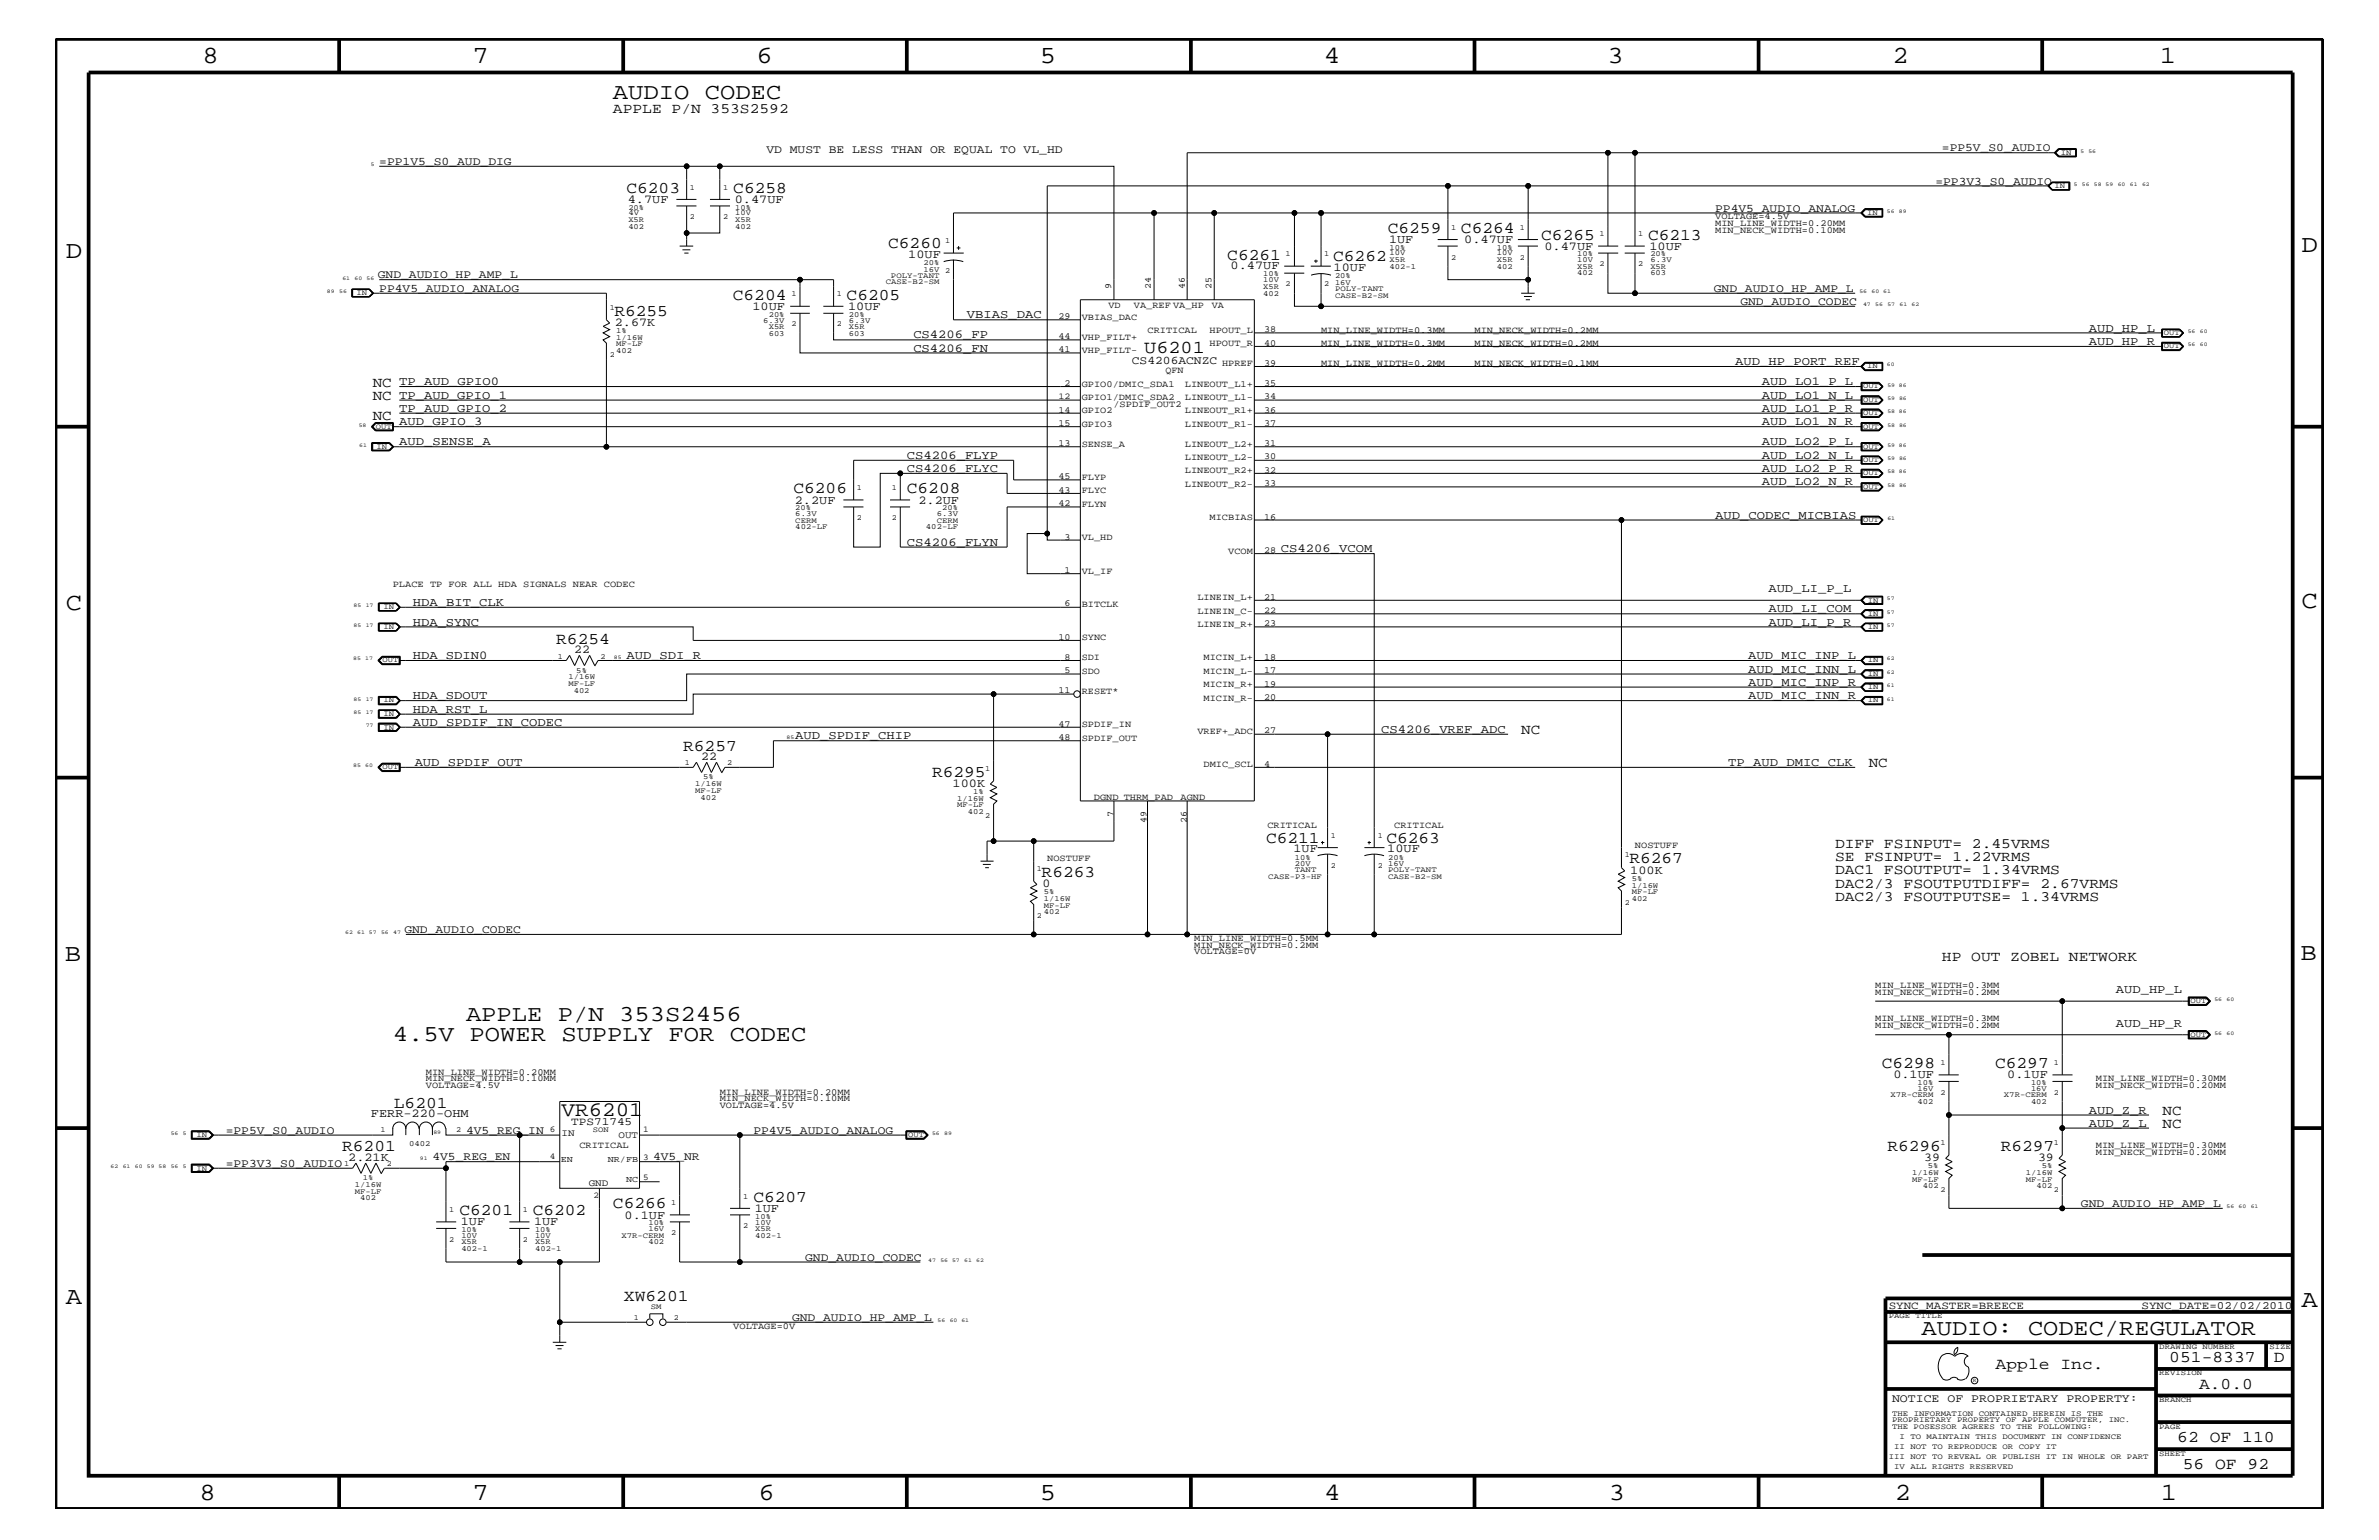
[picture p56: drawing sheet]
<svg xmlns="http://www.w3.org/2000/svg" width="432mm" height="279mm" viewBox="0 0 432 279" stroke-linecap="round" stroke-linejoin="round" font-family="sans-serif">
<defs><g id="words">
<g font-size="4.5">
<text x="36.7" y="11.5">8</text>
<text x="85.8" y="11.5">7</text>
<text x="137.3" y="11.5">6</text>
<text x="188.7" y="11.5">5</text>
<text x="240.3" y="11.5">4</text>
<text x="291.8" y="11.5">3</text>
<text x="343.5" y="11.5">2</text>
<text x="392" y="11.5">1</text>
<text x="11.9" y="46.8">D</text>
<text x="417.7" y="45.7">D</text>
<text x="11.9" y="110.6">C</text>
<text x="417.7" y="110.3">C</text>
<text x="11.8" y="174.3">B</text>
<text x="417.6" y="174.2">B</text>
<text x="11.9" y="236.7">A</text>
<text x="417.7" y="237.1">A</text>
<text x="36.2" y="272.1">8</text>
<text x="85.8" y="272.1">7</text>
<text x="137.7" y="272.1">6</text>
<text x="188.7" y="272.1">5</text>
<text x="240.4" y="272.1">4</text>
<text x="292" y="272.1">3</text>
<text x="343.9" y="272.1">2</text>
<text x="392.2" y="272.1">1</text>
</g>
<g font-size="4.1">
<text x="111.3" y="18">AUDIO CODEC</text>
<text x="84.6" y="185.3">APPLE P/N 353S2456</text>
<text x="71.3" y="188.9">4.5V POWER SUPPLY FOR CODEC</text>
<text x="348.8" y="242.3">AUDIO: CODEC/REGULATOR</text>
</g>
<text font-size="3.7" x="101.9" y="202.6">VR6201</text>
<text font-size="3.3" x="207.7" y="64">U6201</text>
<g font-size="3">
<text x="113.7" y="35">C6203</text>
<text x="133.1" y="35">C6258</text>
<text x="161.2" y="45.1">C6260</text>
<text x="222.8" y="47.1">C6261</text>
<text x="242" y="47.4">C6262</text>
<text x="251.9" y="42.3">C6259</text>
<text x="265.2" y="42.3">C6264</text>
<text x="279.7" y="43.5">C6265</text>
<text x="299.1" y="43.5">C6213</text>
<text x="111.5" y="57.3">R6255</text>
<text x="133" y="54.4">C6204</text>
<text x="153.7" y="54.4">C6205</text>
<text x="144" y="89.5">C6206</text>
<text x="164.6" y="89.5">C6208</text>
<text x="101" y="116.8">R6254</text>
<text x="124" y="136.2">R6257</text>
<text x="169.2" y="140.9">R6295</text>
<text x="229.8" y="152.9">C6211</text>
<text x="251.6" y="152.9">C6263</text>
<text x="189.1" y="159.1">R6263</text>
<text x="295.7" y="156.7">R6267</text>
<text x="341.5" y="193.7">C6298</text>
<text x="362.1" y="193.7">C6297</text>
<text x="71.5" y="200.9">L6201</text>
<text x="62.1" y="208.9">R6201</text>
<text x="342.6" y="208.8">R6296</text>
<text x="363.1" y="208.8">R6297</text>
<text x="83.4" y="220.4">C6201</text>
<text x="96.7" y="220.4">C6202</text>
<text x="111.3" y="219.2">C6266</text>
<text x="136.7" y="218">C6207</text>
<text x="113.2" y="236.1">XW6201</text>
<text x="362.2" y="248.4">Apple Inc.</text>
<text x="393.7" y="247.1">051-8337</text>
<text x="399.2" y="252">A.0.0</text>
<text x="412.7" y="247.1">D</text>
<text x="395.2" y="261.6">62 OF 110</text>
<text x="396.2" y="266.6">56 OF 92</text>
</g>
<g font-size="2.6">
<text x="111.3" y="20.4">APPLE P/N 353S2592</text>
<text x="67.6" y="70.1">NC</text>
<text x="67.6" y="76.2">NC</text>
<text x="67.6" y="72.6">NC</text>
<text x="276.1" y="133.2">NC</text>
<text x="339.2" y="139.2">NC</text>
<text x="333.1" y="153.8">DIFF FSINPUT= 2.45VRMS</text>
<text x="333.1" y="161.1">DAC2/3 FSOUTPUTDIFF= 2.67VRMS</text>
<text x="333.1" y="158.6">DAC1 FSOUTPUT= 1.34VRMS</text>
<text x="333.1" y="156.2">SE FSINPUT= 1.22VRMS</text>
<text x="333.1" y="163.5">DAC2/3 FSOUTPUTSE= 1.34VRMS</text>
<text x="352.5" y="174.4">HP OUT ZOBEL NETWORK</text>
<text x="392.5" y="202.3">NC</text>
<text x="392.5" y="204.7">NC</text>
</g>
<g font-size="2.2">
<text x="114" y="36.8">4.7UF</text>
<text x="133.3" y="36.8">0.47UF</text>
<text x="164.8" y="46.8">10UF</text>
<text x="252.1" y="44.1">1UF</text>
<text x="265.8" y="44.1">0.47UF</text>
<text x="280.3" y="45.3">0.47UF</text>
<text x="299.4" y="45.3">10UF</text>
<text x="223.4" y="48.9">0.47UF</text>
<text x="242.1" y="49.1">10UF</text>
<text x="111.6" y="59.1">2.67K</text>
<text x="136.6" y="56.2">10UF</text>
<text x="153.9" y="56.2">10UF</text>
<text x="175.5" y="57.8">VBIAS_DAC</text>
<text x="165.8" y="61.4">CS4206_FP</text>
<text x="165.8" y="63.9">CS4206_FN</text>
<text x="379.1" y="60.2">AUD_HP_L</text>
<text x="379.1" y="62.6">AUD_HP_R</text>
<text x="72.5" y="69.9">TP_AUD_GPIO0</text>
<text x="315" y="66.2">AUD_HP_PORT_REF</text>
<text x="319.8" y="69.9">AUD_LO1_P_L</text>
<text x="72.5" y="72.3">TP_AUD_GPIO_1</text>
<text x="72.5" y="74.7">TP_AUD_GPIO_2</text>
<text x="72.5" y="77.2">AUD_GPIO_3</text>
<text x="319.8" y="72.3">AUD_LO1_N_L</text>
<text x="319.8" y="74.7">AUD_LO1_P_R</text>
<text x="319.8" y="77.2">AUD_LO1_N_R</text>
<text x="72.5" y="80.8">AUD_SENSE_A</text>
<text x="164.6" y="83.3">CS4206_FLYP</text>
<text x="319.8" y="83.3">AUD_LO2_N_L</text>
<text x="319.8" y="80.8">AUD_LO2_P_L</text>
<text x="164.6" y="85.6">CS4206_FLYC</text>
<text x="319.8" y="85.6">AUD_LO2_P_R</text>
<text x="319.8" y="88.1">AUD_LO2_N_R</text>
<text x="144.3" y="91.4">2.2UF</text>
<text x="166.7" y="91.4">2.2UF</text>
<text x="311.3" y="94.2">AUD_CODEC_MICBIAS</text>
<text x="164.6" y="99">CS4206_FLYN</text>
<text x="232.5" y="100.2">CS4206_VCOM</text>
<text x="321" y="107.5">AUD_LI_P_L</text>
<text x="74.9" y="109.9">HDA_BIT_CLK</text>
<text x="74.9" y="113.6">HDA_SYNC</text>
<text x="321" y="113.6">AUD_LI_P_R</text>
<text x="321" y="111.1">AUD_LI_COM</text>
<text x="74.9" y="119.6">HDA_SDIN0</text>
<text x="104.2" y="118.5">22</text>
<text x="113.7" y="119.6">AUD_SDI_R</text>
<text x="317.3" y="119.6">AUD_MIC_INP_L</text>
<text x="317.3" y="124.4">AUD_MIC_INP_R</text>
<text x="317.3" y="122">AUD_MIC_INN_L</text>
<text x="74.9" y="126.9">HDA_SDOUT</text>
<text x="74.9" y="129.3">HDA_RST_L</text>
<text x="74.9" y="131.7">AUD_SPDIF_IN_CODEC</text>
<text x="317.3" y="126.9">AUD_MIC_INN_R</text>
<text x="127.3" y="137.9">22</text>
<text x="144.4" y="134.1">AUD_SPDIF_CHIP</text>
<text x="250.7" y="133">CS4206_VREF_ADC</text>
<text x="75.3" y="139">AUD_SPDIF_OUT</text>
<text x="172.9" y="142.8">100K</text>
<text x="313.7" y="139">TP_AUD_DMIC_CLK</text>
<text x="234.8" y="154.6">1UF</text>
<text x="251.8" y="154.6">10UF</text>
<text x="189.2" y="160.9">0</text>
<text x="295.9" y="158.5">100K</text>
<text x="384" y="180.2">AUD_HP_L</text>
<text x="384" y="186.3">AUD_HP_R</text>
<text x="343.7" y="195.6">0.1UF</text>
<text x="364.3" y="195.6">0.1UF</text>
<text x="67.3" y="202.6">FERR-220-OHM</text>
<text x="379.1" y="202">AUD_Z_R</text>
<text x="379.1" y="204.4">AUD_Z_L</text>
<text x="63.2" y="210.7">2.21K</text>
<text x="349.3" y="210.7">39</text>
<text x="369.9" y="210.7">39</text>
<text x="113.4" y="221.1">0.1UF</text>
<text x="137" y="219.8">1UF</text>
<text x="83.7" y="222.3">1UF</text>
<text x="96.9" y="222.3">1UF</text>
</g>
<g font-size="2.1">
<text x="68.8" y="29.9">=PP1V5_S0_AUD_DIG</text>
<text x="139.1" y="27.7">VD MUST BE LESS THAN OR EQUAL TO VL_HD</text>
<text x="352.5" y="27.5">=PP5V_S0_AUDIO</text>
<text x="351.3" y="33.6">=PP3V3_S0_AUDIO</text>
<text x="311.3" y="38.4">PP4V5_AUDIO_ANALOG</text>
<text x="68.6" y="50.5">GND_AUDIO_HP_AMP_L</text>
<text x="68.8" y="52.9">PP4V5_AUDIO_ANALOG</text>
<text x="311.1" y="52.9">GND_AUDIO_HP_AMP_L</text>
<text x="315.9" y="55.3">GND_AUDIO_CODEC</text>
<text x="205.4" y="66">CS4206ACNZC</text>
<text x="73.4" y="169.3">GND_AUDIO_CODEC</text>
<text x="41" y="205.7">=PP5V_S0_AUDIO</text>
<text x="84.6" y="205.7">4V5_REG_IN</text>
<text x="136.7" y="205.7">PP4V5_AUDIO_ANALOG</text>
<text x="41" y="211.7">=PP3V3_S0_AUDIO</text>
<text x="78.5" y="210.5">4V5_REG_EN</text>
<text x="118.5" y="210.5">4V5_NR</text>
<text x="377.7" y="219">GND_AUDIO_HP_AMP_L</text>
<text x="146.1" y="228.7">GND_AUDIO_CODEC</text>
<text x="143.8" y="239.6">GND_AUDIO_HP_AMP_L</text>
<text x="343.4" y="254.4">NOTICE OF PROPRIETARY PROPERTY:</text>
</g>
<g font-size="2">
<text x="103.7" y="204.1">TPS71745</text>
<text x="342.8" y="237.4">SYNC_MASTER=BREECE</text>
<text x="388.7" y="237.4">SYNC_DATE=02/02/2010</text>
</g>
<g font-size="1.8">
<text x="101.9" y="206.2">IN</text>
<text x="112.3" y="206.5">OUT</text>
<text x="106.8" y="215.2">GND</text>
</g>
<g font-size="1.7">
<text x="311.3" y="39.8">VOLTAGE=4.5V</text>
<text x="311.3" y="41">MIN_LINE_WIDTH=0.20MM</text>
<text x="311.3" y="42.3">MIN_NECK_WIDTH=0.10MM</text>
<text x="201.7" y="52.5" transform="rotate(-90 201.7 52.5)">9</text>
<text x="215.1" y="52.5" transform="rotate(-90 215.1 52.5)">46</text>
<text x="219.9" y="52.5" transform="rotate(-90 219.9 52.5)">25</text>
<text x="192.1" y="57.9">29</text>
<text x="196.3" y="58">VBIAS_DAC</text>
<text x="201.2" y="55.8">VD</text>
<text x="205.8" y="55.8">VA_REF VA_HP</text>
<text x="220" y="55.8">VA</text>
<text x="192.1" y="61.5">44</text>
<text x="192.1" y="64">41</text>
<text x="196.3" y="61.7">VHP_FILT+</text>
<text x="196.3" y="64">VHP_FILT-</text>
<text x="208.3" y="60.4">CRITICAL</text>
<text x="219.5" y="62.9">HPOUT_R</text>
<text x="219.5" y="60.4">HPOUT_L</text>
<text x="229.4" y="62.8">40</text>
<text x="229.4" y="60.3">38</text>
<text x="239.8" y="62.9">MIN_LINE_WIDTH=0.3MM</text>
<text x="239.8" y="60.4">MIN_LINE_WIDTH=0.3MM</text>
<text x="267.6" y="62.9">MIN_NECK_WIDTH=0.2MM</text>
<text x="267.6" y="60.4">MIN_NECK_WIDTH=0.2MM</text>
<text x="193.2" y="70">2</text>
<text x="196.3" y="70.1">GPIO0/DMIC_SDA1</text>
<text x="211.5" y="67.6">QFN</text>
<text x="215.1" y="70.1">LINEOUT_L1+</text>
<text x="221.8" y="66.5">HPREF</text>
<text x="229.4" y="66.4">39</text>
<text x="229.4" y="70">35</text>
<text x="239.8" y="66.5">MIN_LINE_WIDTH=0.2MM</text>
<text x="267.6" y="66.5">MIN_NECK_WIDTH=0.1MM</text>
<text x="192.1" y="77.3">15</text>
<text x="192.1" y="74.9">14</text>
<text x="196.3" y="75">GPIO2</text>
<text x="196.3" y="77.4">GPIO3</text>
<text x="196.3" y="72.6">GPIO1/DMIC_SDA2</text>
<text x="202.1" y="73.8">/SPDIF_OUT2</text>
<text x="215.1" y="72.6">LINEOUT_L1-</text>
<text x="215.1" y="77.4">LINEOUT_R1-</text>
<text x="215.1" y="75">LINEOUT_R1+</text>
<text x="229.4" y="74.9">36</text>
<text x="229.4" y="77.3">37</text>
<text x="229.4" y="72.4">34</text>
<text x="192.1" y="80.9">13</text>
<text x="196.3" y="81.1">SENSE_A</text>
<text x="215.1" y="81.1">LINEOUT_L2+</text>
<text x="215.1" y="83.5">LINEOUT_L2-</text>
<text x="229.4" y="80.9">31</text>
<text x="229.4" y="83.3">30</text>
<text x="192.1" y="87">45</text>
<text x="192.1" y="89.4">43</text>
<text x="196.3" y="87.1">FLYP</text>
<text x="196.3" y="89.5">FLYC</text>
<text x="215.1" y="88.3">LINEOUT_R2-</text>
<text x="215.1" y="85.9">LINEOUT_R2+</text>
<text x="229.4" y="85.8">32</text>
<text x="229.4" y="88.2">33</text>
<text x="192.1" y="91.8">42</text>
<text x="196.3" y="92">FLYN</text>
<text x="219.5" y="94.3">MICBIAS</text>
<text x="229.4" y="94.3">16</text>
<text x="193.2" y="97.9">3</text>
<text x="196.3" y="98">VL_HD</text>
<text x="222.9" y="100.4">VCOM</text>
<text x="229.4" y="100.4">28</text>
<text x="71.3" y="106.5">PLACE TP FOR ALL HDA SIGNALS NEAR CODEC</text>
<text x="193.2" y="104">1</text>
<text x="196.3" y="104.1">VL_IF</text>
<text x="193.2" y="110">6</text>
<text x="196.3" y="110.2">BITCLK</text>
<text x="217.3" y="111.4">LINEIN_C-</text>
<text x="217.3" y="113.7">LINEIN_R+</text>
<text x="217.3" y="108.9">LINEIN_L+</text>
<text x="229.4" y="113.7">23</text>
<text x="229.4" y="108.8">21</text>
<text x="192.1" y="116.1">10</text>
<text x="193.2" y="119.7">8</text>
<text x="196.3" y="116.2">SYNC</text>
<text x="196.3" y="119.8">SDI</text>
<text x="218.4" y="119.8">MICIN_L+</text>
<text x="229.4" y="119.7">18</text>
<text x="192.1" y="125.8">11</text>
<text x="193.2" y="122.1">5</text>
<text x="196.3" y="125.9">RESET*</text>
<text x="196.3" y="122.3">SDO</text>
<text x="218.4" y="122.3">MICIN_L-</text>
<text x="218.4" y="124.7">MICIN_R+</text>
<text x="229.4" y="124.6">19</text>
<text x="229.4" y="122.1">17</text>
<text x="192.1" y="131.9">47</text>
<text x="196.3" y="131.9">SPDIF_IN</text>
<text x="218.4" y="127.1">MICIN_R-</text>
<text x="229.4" y="127">20</text>
<text x="192.1" y="134.2">48</text>
<text x="196.3" y="134.4">SPDIF_OUT</text>
<text x="217.3" y="133.2">VREF+_ADC</text>
<text x="229.4" y="133">27</text>
<text x="218.4" y="139.2">DMIC_SCL</text>
<text x="229.4" y="139.1">4</text>
<text x="198.5" y="145.1">DGND THRM_PAD</text>
<text x="202.1" y="148.2" transform="rotate(-90 202.1 148.2)">7</text>
<text x="208.1" y="149.3" transform="rotate(-90 208.1 149.3)">49</text>
<text x="214.3" y="145.1">AGND</text>
<text x="215.4" y="149.3" transform="rotate(-90 215.4 149.3)">26</text>
<text x="230" y="150.1">CRITICAL</text>
<text x="253.1" y="150.1">CRITICAL</text>
<text x="296.8" y="153.8">NOSTUFF</text>
<text x="190.1" y="156.2">NOSTUFF</text>
<text x="216.7" y="170.7">MIN_LINE_WIDTH=0.5MM</text>
<text x="216.7" y="172">MIN_NECK_WIDTH=0.2MM</text>
<text x="216.7" y="173.2">VOLTAGE=0V</text>
<text x="340.4" y="179.3">MIN_LINE_WIDTH=0.3MM</text>
<text x="340.4" y="180.5">MIN_NECK_WIDTH=0.2MM</text>
<text x="340.4" y="185.3">MIN_LINE_WIDTH=0.3MM</text>
<text x="340.4" y="186.5">MIN_NECK_WIDTH=0.2MM</text>
<text x="77.3" y="196.2">MIN_NECK_WIDTH=0.10MM</text>
<text x="77.3" y="195">MIN_LINE_WIDTH=0.20MM</text>
<text x="77.3" y="197.4">VOLTAGE=4.5V</text>
<text x="380.4" y="197.4">MIN_NECK_WIDTH=0.20MM</text>
<text x="380.4" y="196.2">MIN_LINE_WIDTH=0.30MM</text>
<text x="130.6" y="199.8">MIN_NECK_WIDTH=0.10MM</text>
<text x="130.6" y="198.7">MIN_LINE_WIDTH=0.20MM</text>
<text x="130.6" y="201">VOLTAGE=4.5V</text>
<text x="105.2" y="208.3">CRITICAL</text>
<text x="380.4" y="208.3">MIN_LINE_WIDTH=0.30MM</text>
<text x="380.4" y="209.6">MIN_NECK_WIDTH=0.20MM</text>
<text x="133.1" y="241.1">VOLTAGE=0V</text>
</g>
<g font-size="1.6">
<text x="208.9" y="52.5" transform="rotate(-90 208.9 52.5)">24</text>
<text x="192.1" y="72.4">12</text>
<text x="229.4" y="111.2">22</text>
<text x="99.8" y="205.4">6</text>
<text x="116.8" y="205.3">1</text>
<text x="99.8" y="210.3">4</text>
<text x="101.8" y="210.8">EN</text>
<text x="110.3" y="210.8">NR/FB</text>
<text x="113.6" y="214.4">NC</text>
<text x="116.8" y="210.4">3</text>
<text x="116.8" y="214.1">5</text>
<text x="107.7" y="217.3">2</text>
</g>
<g font-size="1.4">
<text x="374.1" y="28.1">IN</text>
<text x="125.2" y="34.4">1</text>
<text x="131.2" y="34.4">1</text>
<text x="372.9" y="34.1">IN</text>
<text x="114" y="40.3">X5R</text>
<text x="114" y="41.5">402</text>
<text x="114" y="38">20%</text>
<text x="114" y="39.1">4V</text>
<text x="125.2" y="39.8">2</text>
<text x="131.2" y="39.8">2</text>
<text x="133.4" y="41.5">402</text>
<text x="133.4" y="39.1">10V</text>
<text x="133.4" y="40.3">X5R</text>
<text x="133.4" y="38">10%</text>
<text x="263.4" y="41.7">1</text>
<text x="275.8" y="41.7">1</text>
<text x="338.9" y="39">IN</text>
<text x="171.5" y="44.1">1</text>
<text x="233.3" y="46.5">1</text>
<text x="240.4" y="46.5">1</text>
<text x="252.2" y="45.3">10%</text>
<text x="252.2" y="46.3">10V</text>
<text x="252.2" y="47.6">X5R</text>
<text x="263.4" y="47.1">2</text>
<text x="271.7" y="45.3">10%</text>
<text x="271.7" y="47.6">X5R</text>
<text x="271.7" y="46.3">10V</text>
<text x="275.8" y="47.1">2</text>
<text x="286.3" y="46.5">10%</text>
<text x="286.3" y="47.6">10V</text>
<text x="290.3" y="42.9">1</text>
<text x="297.3" y="42.9">1</text>
<text x="299.6" y="46.5">20%</text>
<text x="299.6" y="47.6">6.3V</text>
<text x="64.7" y="53.5">IN</text>
<text x="143.7" y="53.8">1</text>
<text x="151.9" y="53.8">1</text>
<text x="160.8" y="51.6">CASE-B2-SM</text>
<text x="161.7" y="50.4">POLY-TANT</text>
<text x="167.6" y="49.3">16V 2</text>
<text x="167.6" y="48">20%</text>
<text x="229.3" y="52.4">X5R</text>
<text x="229.3" y="50.2">10%</text>
<text x="229.3" y="51.3">10V</text>
<text x="229.3" y="53.6">402</text>
<text x="233.3" y="51.9">2</text>
<text x="240.4" y="51.9">2</text>
<text x="242.3" y="52.8">POLY-TANT</text>
<text x="242.3" y="51.7">16V</text>
<text x="242.3" y="50.5">20%</text>
<text x="252.2" y="48.8">402-1</text>
<text x="271.7" y="48.8">402</text>
<text x="286.3" y="50">402</text>
<text x="286.3" y="48.8">X5R</text>
<text x="290.3" y="48.3">2</text>
<text x="297.3" y="48.3">2</text>
<text x="299.6" y="50">603</text>
<text x="299.6" y="48.8">X5R</text>
<text x="110.7" y="56.2">1</text>
<text x="138.5" y="58.5">6.3V</text>
<text x="139.5" y="59.7">X5R</text>
<text x="139.5" y="57.4">20%</text>
<text x="143.7" y="59.2">2</text>
<text x="151.9" y="59.2">2</text>
<text x="154.1" y="58.5">6.3V</text>
<text x="154.1" y="59.7">X5R</text>
<text x="154.1" y="57.4">20%</text>
<text x="242.3" y="54">CASE-B2-SM</text>
<text x="110.7" y="64.7">2</text>
<text x="111.8" y="60.4">1%</text>
<text x="111.8" y="64">402</text>
<text x="111.8" y="62.9">MF-LF</text>
<text x="111.8" y="61.7">1/16W</text>
<text x="139.5" y="60.9">603</text>
<text x="154.1" y="60.9">603</text>
<text x="392.8" y="60.8">OUT</text>
<text x="392.8" y="63.2">OUT</text>
<text x="338.2" y="70.5">OUT</text>
<text x="338.9" y="66.8">IN</text>
<text x="68.2" y="77.8">OUT</text>
<text x="338.2" y="75.4">OUT</text>
<text x="338.2" y="72.9">OUT</text>
<text x="338.2" y="77.8">OUT</text>
<text x="68.3" y="81.4">IN</text>
<text x="338.2" y="81.4">OUT</text>
<text x="338.2" y="83.8">OUT</text>
<text x="155.5" y="88.9">1</text>
<text x="161.9" y="88.9">1</text>
<text x="338.2" y="86.2">OUT</text>
<text x="338.2" y="88.7">OUT</text>
<text x="144.4" y="93.7">6.3V</text>
<text x="144.4" y="94.9">CERM</text>
<text x="144.4" y="92.6">20%</text>
<text x="155.5" y="94.3">2</text>
<text x="161.9" y="94.3">2</text>
<text x="170" y="93.7">6.3V</text>
<text x="170" y="94.9">CERM</text>
<text x="171" y="92.6">20%</text>
<text x="338.2" y="94.8">OUT</text>
<text x="144.4" y="96">402-LF</text>
<text x="168.1" y="96">402-LF</text>
<text x="69.6" y="110.5">IN</text>
<text x="339" y="109.3">IN</text>
<text x="339" y="111.7">IN</text>
<text x="69.6" y="114.2">IN</text>
<text x="101.3" y="119.5">1</text>
<text x="109" y="119.5">2</text>
<text x="339" y="114.2">IN</text>
<text x="69.4" y="120.2">OUT</text>
<text x="103.2" y="124.4">MF-LF</text>
<text x="103.2" y="123.2">1/16W</text>
<text x="104.1" y="125.7">402</text>
<text x="104.6" y="122">5%</text>
<text x="339" y="120.2">IN</text>
<text x="339" y="122.6">IN</text>
<text x="339" y="125.1">IN</text>
<text x="69.6" y="129.9">IN</text>
<text x="69.6" y="127.5">IN</text>
<text x="339" y="127.5">IN</text>
<text x="69.6" y="132.4">IN</text>
<text x="69.4" y="139.6">OUT</text>
<text x="124.3" y="138.9">1</text>
<text x="126.2" y="143.9">MF-LF</text>
<text x="126.2" y="142.6">1/16W</text>
<text x="127.6" y="141.4">5%</text>
<text x="132" y="138.9">2</text>
<text x="178.8" y="139.8">1</text>
<text x="127.2" y="145.1">402</text>
<text x="173.7" y="146.5">MF-LF</text>
<text x="173.7" y="145.3">1/16W</text>
<text x="175.7" y="147.7">402</text>
<text x="176.6" y="144">1%</text>
<text x="178.8" y="148.4">2</text>
<text x="235" y="156">10%</text>
<text x="241.6" y="152">1</text>
<text x="250.1" y="152">1</text>
<text x="252" y="156">20%</text>
<text x="294.9" y="155.6">1</text>
<text x="188.2" y="158">1</text>
<text x="230.2" y="159.5">CASE-P3-HF</text>
<text x="235" y="158.3">TANT</text>
<text x="235" y="157.2">20V</text>
<text x="241.6" y="157.4">2</text>
<text x="250.1" y="157.4">2</text>
<text x="252" y="159.5">CASE-B2-SM</text>
<text x="252" y="157.2">16V</text>
<text x="252" y="158.3">POLY-TANT</text>
<text x="296.2" y="159.9">5%</text>
<text x="296.2" y="161.1">1/16W</text>
<text x="188.2" y="166.5">2</text>
<text x="189.5" y="162.2">5%</text>
<text x="189.5" y="165.9">402</text>
<text x="189.5" y="164.7">MF-LF</text>
<text x="189.5" y="163.5">1/16W</text>
<text x="294.9" y="164.1">2</text>
<text x="296.2" y="163.5">402</text>
<text x="296.2" y="162.2">MF-LF</text>
<text x="397.6" y="182.1">OUT</text>
<text x="397.6" y="188.1">OUT</text>
<text x="348.1" y="196.8">10%</text>
<text x="348.1" y="197.9">16V</text>
<text x="352.2" y="193.2">1</text>
<text x="368.6" y="197.9">16V</text>
<text x="368.6" y="196.8">10%</text>
<text x="372.8" y="193.2">1</text>
<text x="343.2" y="199.1">X7R-CERM</text>
<text x="348.1" y="200.3">402</text>
<text x="352.2" y="198.7">2</text>
<text x="363.7" y="199.1">X7R-CERM</text>
<text x="368.6" y="200.3">402</text>
<text x="372.8" y="198.7">2</text>
<text x="35.6" y="206.3">IN</text>
<text x="69.1" y="205.3">1</text>
<text x="74.3" y="207.9">0402</text>
<text x="82.8" y="205.3">2</text>
<text x="107.6" y="205.4">SON</text>
<text x="164.8" y="206.3">OUT</text>
<text x="352.2" y="207.7">1</text>
<text x="372.8" y="207.7">1</text>
<text x="35.6" y="212.4">IN</text>
<text x="62.5" y="211.6">1</text>
<text x="64.4" y="215.3">1/16W</text>
<text x="65.8" y="214.2">1%</text>
<text x="70.2" y="211.6">2</text>
<text x="347" y="213.2">1/16W</text>
<text x="347" y="214.4">MF-LF</text>
<text x="349" y="215.6">402</text>
<text x="349.9" y="211.9">5%</text>
<text x="367.7" y="214.4">MF-LF</text>
<text x="367.7" y="213.2">1/16W</text>
<text x="369.7" y="215.6">402</text>
<text x="370.6" y="211.9">5%</text>
<text x="64.4" y="216.6">MF-LF</text>
<text x="65.4" y="217.8">402</text>
<text x="81.5" y="219.8">1</text>
<text x="94.9" y="219.8">1</text>
<text x="121.8" y="218.6">1</text>
<text x="134.9" y="217.5">1</text>
<text x="137.1" y="221.1">10%</text>
<text x="352.2" y="216.2">2</text>
<text x="372.8" y="216.2">2</text>
<text x="81.5" y="225.3">2</text>
<text x="83.7" y="225.7">X5R</text>
<text x="83.7" y="223.5">10%</text>
<text x="83.7" y="224.6">10V</text>
<text x="83.7" y="227">402-1</text>
<text x="94.9" y="225.3">2</text>
<text x="97.1" y="223.5">10%</text>
<text x="97.1" y="224.6">10V</text>
<text x="97.1" y="225.7">X5R</text>
<text x="97.1" y="227">402-1</text>
<text x="112.8" y="224.6">X7R-CERM</text>
<text x="117.7" y="223.4">16V</text>
<text x="117.7" y="225.7">402</text>
<text x="117.7" y="222.3">10%</text>
<text x="121.8" y="224.1">2</text>
<text x="134.9" y="222.9">2</text>
<text x="137.1" y="223.4">X5R</text>
<text x="137.1" y="222.2">10V</text>
<text x="137.1" y="224.6">402-1</text>
<text x="115" y="239.5">1</text>
<text x="118.2" y="237.4">SM</text>
<text x="122.3" y="239.5">2</text>
<text x="342.8" y="239.2">PAGE TITLE</text>
<text x="391.9" y="244.7">DRAWING NUMBER</text>
<text x="411.9" y="244.7">SIZE</text>
<text x="391.9" y="249.5">REVISION</text>
<text x="343.4" y="256.8">THE INFORMATION CONTAINED HEREIN IS THE</text>
<text x="391.9" y="254.4">BRANCH</text>
<text x="343.4" y="259.3">THE POSESSOR AGREES TO THE FOLLOWING:</text>
<text x="343.4" y="258">PROPRIETARY PROPERTY OF APPLE COMPUTER, INC.</text>
<text x="343.8" y="262.9">II NOT TO REPRODUCE OR COPY IT</text>
<text x="344.8" y="261.1">I TO MAINTAIN THIS DOCUMENT IN CONFIDENCE</text>
<text x="391.9" y="259.3">PAGE</text>
<text x="342.8" y="264.7">III NOT TO REVEAL OR PUBLISH IT IN WHOLE OR PART</text>
<text x="343.8" y="266.6">IV ALL RIGHTS RESERVED</text>
<text x="391.9" y="264.1">SHEET</text>
</g>
<g font-size="1">
<text x="377.6" y="27.7">5</text>
<text x="379.1" y="27.7">56</text>
<text x="67.3" y="30.2">5</text>
<text x="376.4" y="33.7">5</text>
<text x="377.9" y="33.7">56</text>
<text x="380.1" y="33.7">58 59</text>
<text x="384.4" y="33.7">60</text>
<text x="386.6" y="33.7">61</text>
<text x="388.8" y="33.7">62</text>
<text x="342.5" y="38.6">56</text>
<text x="344.7" y="38.6">89</text>
<text x="59.4" y="53.2">89</text>
<text x="61.6" y="53.2">56</text>
<text x="62.1" y="50.7">61</text>
<text x="64.3" y="50.7">60</text>
<text x="66.5" y="50.7">56</text>
<text x="337.5" y="53.2">56</text>
<text x="339.7" y="53.2">60 61</text>
<text x="338.2" y="55.6">47</text>
<text x="340.4" y="55.6">56</text>
<text x="342.6" y="55.6">57</text>
<text x="344.8" y="55.6">61</text>
<text x="347" y="55.6">62</text>
<text x="397.1" y="60.4">56</text>
<text x="397.1" y="62.9">56</text>
<text x="399.3" y="60.4">60</text>
<text x="399.3" y="62.9">60</text>
<text x="342.5" y="66.5">60</text>
<text x="342.6" y="70.1">59 86</text>
<text x="65.1" y="77.4">58</text>
<text x="342.6" y="75">58 86</text>
<text x="342.6" y="72.6">59 86</text>
<text x="342.6" y="77.4">58 86</text>
<text x="65.2" y="81.1">61</text>
<text x="342.6" y="81.1">59 86</text>
<text x="342.6" y="83.5">59 86</text>
<text x="342.6" y="85.9">58 86</text>
<text x="342.6" y="88.3">58 86</text>
<text x="342.6" y="94.3">61</text>
<text x="64.2" y="110.2">85</text>
<text x="64.2" y="113.7">85</text>
<text x="66.4" y="110.2">17</text>
<text x="66.4" y="113.7">17</text>
<text x="342.5" y="108.9">57</text>
<text x="342.5" y="113.7">57</text>
<text x="342.5" y="111.4">57</text>
<text x="64.1" y="119.8">85</text>
<text x="66.3" y="119.8">17</text>
<text x="111.4" y="119.6">85</text>
<text x="342.5" y="119.8">62</text>
<text x="342.5" y="122.3">62</text>
<text x="342.5" y="124.7">61</text>
<text x="64.2" y="129.6">85</text>
<text x="64.2" y="127.1">85</text>
<text x="66.4" y="129.6">17</text>
<text x="66.4" y="127.1">17</text>
<text x="66.4" y="131.9">77</text>
<text x="342.5" y="127.1">61</text>
<text x="142.7" y="134.1">85</text>
<text x="64.1" y="139.2">85</text>
<text x="66.3" y="139.2">60</text>
<text x="62.7" y="169.5">62</text>
<text x="64.9" y="169.5">61 57</text>
<text x="69.2" y="169.5">56</text>
<text x="71.4" y="169.5">47</text>
<text x="401.9" y="181.6">56</text>
<text x="404.1" y="181.6">60</text>
<text x="401.9" y="187.7">56</text>
<text x="404.1" y="187.7">60</text>
<text x="31" y="205.9">56</text>
<text x="33.2" y="205.9">5</text>
<text x="78.7" y="205.7">89</text>
<text x="169.2" y="205.9">56</text>
<text x="171.4" y="205.9">89</text>
<text x="20.1" y="211.9">62</text>
<text x="22.3" y="211.9">61</text>
<text x="24.5" y="211.9">60</text>
<text x="26.7" y="211.9">59 58</text>
<text x="31" y="211.9">56</text>
<text x="33.2" y="211.9">5</text>
<text x="76.2" y="210.5">91</text>
<text x="404.1" y="219.2">56</text>
<text x="406.3" y="219.2">60</text>
<text x="408.5" y="219.2">61</text>
<text x="168.5" y="229">47</text>
<text x="170.7" y="229">56 57</text>
<text x="175" y="229">61</text>
<text x="177.2" y="229">62</text>
<text x="170.2" y="239.9">56</text>
<text x="172.4" y="239.9">60 61</text>
<text x="358.1" y="250.7">R</text>
</g>
</g></defs>
<g fill="none" stroke="#000" stroke-width=".18">
<path d="M68.8 30.2h55.8M122.8 37.4h3.6M122.8 36.2h3.6M124.6 36.2v-6h6v6M124.6 37.4v4.9h6v-4.9M128.9 37.4h3.6M128.9 36.2h3.6M130.6 30.2h71.6v24.2M209.5 38.6h10.9M220.4 38.6h14.6v9.7M220.4 38.6v15.8M235 38.6h4.8v9.7"/>
<path d="M239.8 38.6h98.2M262.8 33.7h-72.7v64.3h6M277.4 33.7h-14.6v9.8M291.8 27.7h-76.3v26.7M296.8 27.7h-5v16.9M337.7 38.6l.8-.7h3.2v1.5h-3.2zM338 38.6l.6 .6h3M338.5 39.3l-.6-.7 .6-.6h3.1v1.3M338.5 37.9l-.7 .7 .7 .7M338.5 39.3h3.2M341.6 38h-3l-.6 .6M371.9 33.7h-94.5v9.8"/>
<path d="M371.9 33.7l.6 .7M372.4 33.1h3.2v1.3h-3.2l-.5-.7zM372.4 33h3.3v1.5h-3.3M372.4 33l-.7 .7 .7 .8M372.4 33l-.6 .7 .6 .8M372.5 33.1l-.6 .6M372.9 27.7l.7-.7h3.3v1.5h-3.3zM373.1 27.7h-76.3v16.9M373.1 27.7l.6 .6h3.1M373.7 27l-.7 .7 .7 .7M375.5 33.1v1.3M376.8 27v1.4"/>
<path d="M376.8 27.1h-3.1l-.6 .6M376.9 27h-3.3l-.6 .7 .6 .7h3.3M63.9 52.4v1.5M63.9 52.5h3.2l.5 .7M64 52.5v1.3M67 52.5l.6 .7M67.1 52.4h-3.3v1.5h3.3M67.1 52.4l.7 .8-.7 .7M67.1 52.4l.6 .8-.6 .7M67.6 53.2h42.5v4.8l.6 .6-1.2 .6 1.2 .6-1.2 .6 1.2 .7-1.2 .6 .6 .6v18.8h86M67.6 53.2l-.5 .6h-3.2M67.6 53.2l-.6 .6"/>
<path d="M68.8 50.7h76.4M123.4 44.6h2.4M123.9 45.3h1.4M124.2 45.9h.8M124.6 42.3v2.3M143.4 56.8h3.6M143.4 55.6h3.6M145.2 56.8v7.2h50.9M145.2 55.6v-4.9h6.1v4.9M149.4 56.8h3.7M149.4 55.6h3.7M151.3 56.8v4.9h44.8"/>
<path d="M171.3 47.5a5.8 5.8 0 0 1 3.5 0M171.3 45.9h3.6M173.1 45.9v-7.3h36.4v15.8M173.1 47.1v10.9h23M173.7 45h.6M174 44.6v.7M196.1 54.4h31.6v90.9h-31.6zM233.1 49.6h3.6M233.1 48.3h3.6M235 49.6v6h101.7M237.9 48.3h3.7M238 49.9a5.9 5.9 0 0 1 3.6 0"/>
<path d="M238.5 47.4h.7M238.8 47.1v.6M239.8 49.6v6M260.9 44.6h3.7M260.9 43.5h3.7M262.8 44.6v6.1h14.6v2.5M275.5 44.6h3.6M275.5 43.5h3.6M276.1 53.2h2.5M276.6 53.8h1.4M276.9 54.4h.8M277.4 44.6v6.1"/>
<path d="M290.1 44.6h3.6M290.1 45.9h3.6M291.8 45.9v7.3h44.9M294.9 44.6h3.6M294.9 45.9h3.6M296.8 45.9v7.3M392.3 59.7h3.3l.7 .7-.7 .8h-3.3zM392.4 59.7v1.5M392.4 59.8h3.2M392.5 59.8v1.3M395.6 59.7l.7 .7M395.6 59.8l.6 .6-.6 .7"/>
<path d="M68.2 76.7h3.2v1.5h-3.2l-.8-.8zM68.2 78.1h3.2M68.2 76.7h3.2M68.2 76.7l-.7 .7 .7 .7M68.2 76.7l-.6 .7 .6 .7M71.3 76.8h-3.1l-.6 .6 .6 .6h3.1M71.3 76.7v1.4M71.3 77.4h124.8M72.5 70.1h123.6M72.5 75h123.6M72.5 72.6h123.6M227.7 77.4h110.3"/>
<path d="M227.7 60.4h164.8M227.7 62.9h164.8M227.7 70.1h110.3M227.7 75h110.3M227.7 66.5h110.3M227.7 72.6h110.3M337.7 66.5l.8-.8h3.2v1.6h-3.2zM337.8 76.7h3.2l.8 .7-.8 .8h-3.2zM337.8 78.1h3.2M337.8 76.7h3.2M337.8 69.4h3.2l.8 .7-.8 .8h-3.2zM337.8 71.8h3.2l.8 .8-.8 .7h-3.2z"/>
<path d="M337.8 74.2h3.2l.8 .8-.8 .7h-3.2zM337.8 70.8h3.2M337.8 69.5h3.2M337.8 74.3h3.2l.7 .7-.7 .7M337.9 69.5v1.3M337.9 71.9h3.1l.6 .7-.6 .6h-3.1zM337.9 74.4h3.1l.6 .6-.6 .6h-3.1zM337.9 76.7v1.4M338 76.8h3l.6 .6-.6 .6h-3zM338 69.5h3l.6 .6-.6 .6h-3zM338 74.4v1.2h3l.6-.6M338 66.5l.6 .6h3"/>
<path d="M338.5 65.8l-.6 .7 .6 .7M338.5 65.8l-.7 .7 .7 .7M338.5 67.2h3.2M338.5 65.8h3.2M341 74.4l.6 .6M341 69.5l.7 .6-.7 .7M341 69.5l.6 .6M341 71.8l.7 .8-.7 .7h-3.2M341 76.7l.7 .7-.7 .7M341 76.7l.6 .7M341.6 70.1l-.6 .7M341.6 72.6l-.6-.6h-3v1.2"/>
<path d="M341.6 65.8v1.4M341.6 65.9h-3l-.6 .6M341.6 72.6l-.6 .6M341.6 77.4l-.6 .7M392.3 62.1h3.3l.7 .8-.7 .7h-3.3zM392.4 61.1h3.2M392.5 62.3h3.1l.6 .6-.6 .5h-3.1zM395.6 62.2h-3.2v1.3h3.2M395.6 62.2l.7 .7M395.6 62.2l.6 .7-.6 .6M396.3 60.4l-.7 .8M396.3 62.9l-.7 .6"/>
<path d="M67.5 80.3h3.2l.8 .8-.8 .7h-3.2zM67.5 81.7h3.2M67.5 80.4h3.2M67.6 80.4v1.3M67.6 80.5h3l.7 .6-.7 .5h-3zM70.7 80.4l.7 .7-.7 .6M70.7 80.4l.6 .7M71.3 81.1l-.6 .6M71.3 81.1h38.8M153.1 92h3.6M153.1 90.7h3.6M161.5 92h3.7"/>
<path d="M161.5 90.7h3.7M163.4 92v7.3h19.4v-7.3h13.3M163.4 85.9v4.8M190.1 96.8h-3.7v7.3h9.7M196.1 89.5h-13.3v-3.6h-23v13.4h-4.9v-7.3M196.1 87.1h-12.1v-3.6h-29.1v7.2M227.7 81.1h110.3M227.7 85.9h110.3M227.7 94.3h110.3M227.7 83.5h110.3M227.7 88.3h110.3M294.3 94.3v63.1l.6 .6-1.2 .6 1.2 .6-1.2 .7 1.2 .6-1.2 .6 .6 .6v7.8h-44.9v-14.5"/>
<path d="M337.8 80.3h3.2l.8 .8-.8 .7h-3.2zM337.8 81.7h3.2M337.8 80.4h3.2M337.8 85.1h3.2l.8 .8-.8 .7h-3.2zM337.8 87.6h3.2l.8 .7-.8 .8h-3.2zM337.8 86.6h3.2M337.8 85.2h3.2M337.8 89h3.2M337.8 87.7h3.2M337.9 80.4v1.3M337.9 82.8h3.1l.6 .7-.6 .6h-3.1zM337.9 85.2v1.4"/>
<path d="M337.9 87.7v1.3M337.9 93.8h3.1l.6 .5-.6 .7h-3.1zM338 80.5h3l.6 .6-.6 .5h-3zM338 82.8v1.3M338 85.3h3l.6 .6-.6 .6h-3zM338 87.7h3l.6 .6-.6 .6h-3zM338 93.8v1.2M341 93.8l.6 .5M341 82.8l.6 .7M341 82.7h-3.2v1.5h3.2M341 93.7h-3.2v1.4h3.2M341 80.4l.7 .7-.7 .6"/>
<path d="M341 80.4l.6 .7M341 85.2l.7 .7-.7 .7M341 85.2l.6 .7M341 93.7l.8 .6-.8 .8M341 93.7l.7 .6-.7 .8M341 82.7l.8 .8-.8 .7M341 82.7l.7 .8-.7 .7M341 87.7l.7 .6-.7 .7M341 87.7l.6 .6M341.6 81.1l-.6 .6M341.6 85.9l-.6 .7M341.6 94.3l-.6 .7"/>
<path d="M341.6 83.5l-.6 .6M341.6 88.3l-.6 .7M68.6 119.8l.7-.7h3.3v1.5h-3.3zM68.7 109.4h3.3l.6 .8-.6 .7h-3.3zM68.7 113.1h3.3l.6 .6-.6 .8h-3.3zM68.7 110.8h3.2M68.7 109.4v1.5M68.7 113.1v1.4M68.7 109.5h3.2M68.7 114.4h3.2M68.7 113.1h3.2M68.8 109.5v1.3"/>
<path d="M68.8 113.1v1.3M69.4 119.2h3.2v1.3h-3.2M69.4 119.2l-.7 .6 .7 .7M71.9 109.5l.7 .7-.7 .6M71.9 109.4l.7 .8M71.9 109.5l.6 .7M71.9 113.1l.7 .6-.7 .7M71.9 113.1l.7 .6M71.9 113.1l.6 .6M72.5 119.2h-3.1l-.6 .6 .6 .6h3.1M72.5 113.7h53.3v2.5h70.3M72.5 110.2l-.6 .6"/>
<path d="M72.5 110.2h123.6M72.5 113.7l-.6 .7M72.5 119.2v1.3M72.5 119.8h30.3l.6-.9 .9 1.9 .9-1.9 .9 1.9 .9-1.9 1 1.9M72.6 110.2l-.7 .7M72.6 113.7l-.7 .8M196.1 119.8h-87.6l-.5 1M227.7 100.4h21.7v53.4M227.7 113.7h110.3M227.7 119.8h110.3M227.7 108.9h110.3M227.7 111.4h110.3"/>
<path d="M337.7 119.8l.8-.7h3.2v1.5h-3.2zM337.7 108.9l.8-.8h3.2v1.6h-3.2zM337.7 111.4l.8-.8h3.2v1.5h-3.2zM337.9 113.7l.6-.6h3.1v1.3h-3.1zM338.5 113.1h3.2v1.4h-3.2M338.5 119.2h3.2M338.5 108.2l-.7 .7 .7 .8M338.5 108.2h3.2M338.5 108.2l-.6 .7 .6 .7h3.1v-1.4M338.5 113.1l-.8 .6 .8 .8M338.5 113.1l-.7 .6 .7 .8M338.5 119.2l-.7 .6 .7 .7"/>
<path d="M338.5 119.2l-.6 .6 .6 .7M338.5 110.7l-.7 .7 .7 .6M338.5 112h3.2M338.5 110.7h3.2M338.5 110.7l-.6 .7 .6 .6M338.6 113.1l-.6 .6 .6 .7M341.6 108.3h-3l-.6 .6 .6 .6h3M341.6 119.2h-3l-.6 .6 .6 .6h3M341.6 110.8h-3l-.6 .6 .6 .6h3M341.6 110.7v1.3M341.6 119.2v1.3M68.6 139.2l.7-.7h3.3v1.5h-3.3z"/>
<path d="M68.7 126.4h3.3l.6 .7-.6 .8h-3.3zM68.7 128.8h3.3l.6 .8-.6 .7h-3.3zM68.7 131.2h3.3l.6 .7-.6 .8h-3.3zM68.7 128.8v1.4h3.2l.7-.6M68.7 130.2h3.2M68.7 128.9h3.2M68.7 131.3h3.2M68.8 126.5h3.1l.6 .6-.6 .6h-3.1zM68.8 128.9v1.3M68.8 131.3v1.2h3.1l.6-.6M69.4 138.5h3.2v1.4h-3.2M69.4 138.5l-.7 .7 .7 .7"/>
<path d="M71.9 126.4h-3.2v1.4h3.2M71.9 128.9l.7 .7-.7 .6M71.9 128.8l.7 .8M71.9 128.9l.6 .7M71.9 126.4l.7 .7-.7 .7M71.9 126.4l.7 .7M71.9 131.3l.7 .6-.7 .7h-3.2M71.9 131.3l.6 .6M72.5 138.6h-3.1l-.6 .6 .6 .6h3.1M72.5 129.6l-.6 .6M72.5 138.5v1.4M72.5 139.2h53.3l.6-.9 .9 1.9 1-1.9 .8 1.9 .9-1.9 1 1.9"/>
<path d="M72.5 131.9h123.6M72.6 131.9l-.7-.6h-3.2v1.4M72.6 127.1l-.7 .7M72.6 131.9l-.7 .8M180.3 125.9v15.8l-.6 .6 1.2 .6-1.2 .6 1.2 .5-1.2 .7 1.2 .6-.6 .6v6.7h7.3M194.9 125.9h-69.1v3.7h-53.3M196.1 122.3h-71.5v4.8h-52.1M196.1 134.4h-55.7v4.8h-8.8l-.6 1M227.7 127.1h110.3M227.7 122.3h110.3M227.7 124.7h110.3M227.7 139.2h109"/>
<path d="M227.7 133.2h13.3M273.7 133.2h-32.7v20.6M337.7 127.1l.8-.7h3.2v1.5h-3.2zM337.7 122.3l.8-.8h3.2v1.5h-3.2zM337.7 124.7l.8-.8h3.2v1.5h-3.2zM338.5 127.8h3.2M338.5 126.4h3.2M338.5 120.5h3.2M338.5 121.6h3.1v1.3h-3.1l-.6-.6zM338.5 124.1h3.1v1.2h-3.1l-.6-.6zM338.5 121.5l-.7 .8 .7 .7h3.2M338.5 126.4l-.7 .7 .7 .7"/>
<path d="M338.5 126.4l-.6 .7 .6 .7M338.6 124.1l-.6 .6 .6 .6M341.6 121.7h-3l-.6 .6 .6 .6M341.6 126.5h-3l-.6 .6 .6 .6h3M341.6 126.4v1.4M341.7 124h-3.2l-.7 .7 .7 .7M178 156.2h2.3M178.4 156.8h1.4M178.8 157.4h.7M180.3 152.6h-1.1v3.6M187.6 152.6v7.3l.6 .6-1.2 .6 1.2 .6-1.2 .5 1.2 .6-1.2 .7 .6 .6v5.4h-113.9M202.2 145.3v7.3h-14.6"/>
<path d="M208.3 145.3v24.2h-20.7M215.5 145.3v24.2h25.5M239.2 155.3a5.8 5.8 0 0 1 3.6 0M239.2 153.8h3.6M239.8 152.9h.6M240 152.6v.6M241 155v14.5h8.4M247.6 155.3a5.7 5.7 0 0 1 3.6 0M247.7 153.8h3.6M248.2 152.9h.6M248.5 152.6v.6M208.3 169.5h7.2"/>
<path d="M101.6 199.8h14.5v15.8h-14.5zM340.4 181.6h56.9M340.4 187.7h56.9M351.9 196.2h3.6M351.9 195h3.6M353.7 196.2v13.4l-.6 .6 1.2 .6-1.2 .6 1.2 .5-1.2 .6 1.2 .7-.6 .6v5.4h20.6M353.7 187.7v7.3M372.5 196.2h3.7M372.5 195h3.7M374.3 196.2v13.4l-.6 .6 1.2 .6-1.2 .6 1.2 .5-1.2 .6 1.2 .7-.6 .6v5.4h29.1M374.3 181.6v13.4M397.2 180.9h3.3l.7 .7-.7 .8h-3.3z"/>
<path d="M397.2 187h3.3l.7 .7-.7 .8h-3.3zM397.3 182.4v-1.4h3.2l.7 .6-.7 .8M397.3 187.1h3.2l.7 .6-.7 .7h-3.2zM397.3 187.1h3.1l.6 .6-.6 .6h-3.1M397.3 181h3.1l.7 .6-.7 .7h-3.1zM397.3 187.1v1.3M400.4 181l.6 .6-.6 .6h-3.1M400.4 187.1l.7 .6-.7 .7M34.7 205.2h3.3l.8 .7-.8 .8h-3.3zM34.7 211.2h3.3l.8 .7-.8 .8h-3.3zM34.8 206.5h3.1M34.8 205.3h3.1l.7 .6-.7 .6"/>
<path d="M34.8 205.2v1.4h3.1l.8-.7-.8-.7M34.8 212.7v-1.4h3.1l.8 .6-.8 .8M34.8 211.4h3.1M34.9 211.4v1.1h3l.6-.6M37.9 211.4l.7 .5-.7 .7h-3.1M37.9 211.4l.6 .5M38.5 211.9h25.5l.6-.9 .9 1.9 .9-1.9 .9 1.9 .9-1.9 1 1.9M38.5 205.9l-.6 .6M38.5 205.9l-.6-.6h-3v1.2M71.3 204.7v1.2h-32.8M71.3 204.8a1.19 1.19 0 0 1 1.2-1.2 1.19 1.19 0 0 1 1.2 1.2 1.19 1.19 0 0 1 1.1-1.2 1.19 1.19 0 0 1 1.2 1.2M73.7 204.7v1.2"/>
<path d="M76.1 204.8a1.19 1.19 0 0 1 1.2-1.2 1.19 1.19 0 0 1 1.2 1.2 1.19 1.19 0 0 1 1.2-1.2 1.19 1.19 0 0 1 1.2 1.2M76.1 204.7v1.2M78.5 204.7v1.2M80.9 204.7v1.2h13.4v15.8M80.9 211.9v9.8M94.3 205.9h7.3M101.6 210.8h-20.7v1.1h-11.1l-.6 1.1M108.8 215.6v13.4h-14.5M116.1 205.9h18.2M116.1 210.8h7.3v9.6M116.1 214.4h3.6M132.5 219.2h3.6"/>
<path d="M164.4 205.2h3.3l.8 .7-.8 .8h-3.3zM164.5 206.5h3.1M164.5 205.2v1.4h3.1l.8-.7-.8-.7M164.5 205.3h3.1l.7 .6-.7 .6M164.6 205.9h-30.3v13.3M164.6 206.5v-1.2h3l.6 .6-.6 .6M353.7 202.3h36.4M374.3 204.7h15.8M79.2 222.9h3.6M79.2 221.7h3.6M80.9 222.9v6.1h13.4v-6.1M92.5 222.9h3.6"/>
<path d="M92.5 221.7h3.6M101.6 229v10.9h15.7M101.6 239.9v3.6M117.9 239.2v-.8h2.4v.8M121 239.9h48.4M121.6 221.7h3.6M121.6 220.4h3.6M123.4 221.7v7.3h10.9M132.5 220.4h3.6M134.3 220.4v8.6h32.7M100.3 243.5h2.5M100.8 244.1h1.5"/>
<path d="M101.2 244.7h.7M352.3 246.1a1.69 1.69 0 0 1 2.5 0 1.72 1.72 0 0 1 2.4 0M352.4 246a3.2 3.2 0 0 0 .4 4.3l.8 .1 .4-.2M354 250.2l.7-.3 .7 .3M355.2 250.2l.7 .2 .7-.2M355.3 244.4v.3a1.18 1.18 0 0 1-.6 1.1M355.4 244.4a.99 .99 0 0 0-.6 1.4M357.2 246a1.04 1.04 0 0 0-.7 1 1.04 1.04 0 0 0 .7 1M357.3 248l.1 .7a2.11 2.11 0 0 1-.6 1.5"/>
<circle cx="124.6" cy="30.2" r=".42"/>
<circle cx="130.6" cy="30.2" r=".42"/>
<circle cx="209.5" cy="38.6" r=".42"/>
<circle cx="220.4" cy="38.6" r=".42"/>
<circle cx="234.9" cy="38.6" r=".42"/>
<circle cx="239.8" cy="38.6" r=".42"/>
<circle cx="262.8" cy="33.7" r=".42"/>
<circle cx="277.4" cy="33.7" r=".42"/>
<circle cx="291.8" cy="27.7" r=".42"/>
<circle cx="296.8" cy="27.7" r=".42"/>
<circle cx="124.6" cy="42.3" r=".42"/>
<circle cx="145.2" cy="50.7" r=".42"/>
<circle cx="239.8" cy="55.6" r=".42"/>
<circle cx="277.4" cy="50.7" r=".42"/>
<circle cx="296.8" cy="53.2" r=".42"/>
<circle cx="110.1" cy="81.1" r=".42"/>
<circle cx="163.4" cy="85.9" r=".42"/>
<circle cx="190.1" cy="96.8" r=".42"/>
<circle cx="294.3" cy="94.3" r=".42"/>
<circle cx="180.3" cy="125.9" r=".42"/>
<circle cx="195.5" cy="125.9" r=".59"/>
<circle cx="241" cy="133.2" r=".42"/>
<circle cx="180.3" cy="152.6" r=".42"/>
<circle cx="187.6" cy="152.6" r=".42"/>
<circle cx="187.6" cy="169.5" r=".42"/>
<circle cx="208.3" cy="169.5" r=".42"/>
<circle cx="215.5" cy="169.5" r=".42"/>
<circle cx="241" cy="169.5" r=".42"/>
<circle cx="249.4" cy="169.5" r=".42"/>
<circle cx="353.7" cy="187.7" r=".42"/>
<circle cx="374.3" cy="181.6" r=".42"/>
<circle cx="80.9" cy="211.9" r=".42"/>
<circle cx="94.3" cy="205.9" r=".42"/>
<circle cx="134.3" cy="205.9" r=".42"/>
<circle cx="353.7" cy="202.3" r=".42"/>
<circle cx="374.3" cy="219.2" r=".42"/>
<circle cx="374.3" cy="204.7" r=".42"/>
<circle cx="94.3" cy="229" r=".42"/>
<circle cx="101.6" cy="229" r=".42"/>
<circle cx="101.6" cy="239.9" r=".42"/>
<circle cx="117.9" cy="239.9" r=".59"/>
<circle cx="120.3" cy="239.9" r=".59"/>
<circle cx="134.3" cy="229" r=".42"/>
<circle cx="358.4" cy="250.5" r=".59"/>
</g>
<g fill="none" stroke="#000" stroke-width=".68" stroke-linecap="butt">
<path d="M10.1 7.1h411.5v266.7h-411.5zM16.1 13.2h400v254.5h-400zM61.6 7.1v6.1M113.1 7.1v6.1M164.6 7.1v6.1M216.2 7.1v6.1M267.6 7.1v6.1M319.2 7.1v6.1M370.7 7.1v6.1M10.1 77.4h6M416.1 77.4h5.5M10.1 141.1h6"/>
<path d="M416.1 141.1h5.5M10.1 204.7h6M416.1 204.7h5.5M342.2 238h73.9M348.9 227.7h67.2M416.1 235.6h-73.9v32.1M342.2 243.5h73.9M342.2 252h49.1M391.3 243.5v24.2M391.3 258h24.8M391.3 253.2h24.8M391.3 248.4h24.8"/>
<path d="M411.3 243.5v4.9M61.6 267.7v6.1M113.1 267.7v6.1M164.6 267.7v6.1M216.2 268v5.8M267.6 267.7v6.1M319.2 267.7v6.1M370.7 267.7v6.1M391.3 262.9h24.8"/>
</g>
<g fill="#000">
<circle cx="124.6" cy="30.2" r=".42"/>
<circle cx="130.6" cy="30.2" r=".42"/>
<circle cx="209.5" cy="38.6" r=".42"/>
<circle cx="220.4" cy="38.6" r=".42"/>
<circle cx="234.9" cy="38.6" r=".42"/>
<circle cx="239.8" cy="38.6" r=".42"/>
<circle cx="262.8" cy="33.7" r=".42"/>
<circle cx="277.4" cy="33.7" r=".42"/>
<circle cx="291.8" cy="27.7" r=".42"/>
<circle cx="296.8" cy="27.7" r=".42"/>
<circle cx="124.6" cy="42.3" r=".42"/>
<circle cx="145.2" cy="50.7" r=".42"/>
<circle cx="239.8" cy="55.6" r=".42"/>
<circle cx="277.4" cy="50.7" r=".42"/>
<circle cx="296.8" cy="53.2" r=".42"/>
<circle cx="110.1" cy="81.1" r=".42"/>
<circle cx="163.4" cy="85.9" r=".42"/>
<circle cx="190.1" cy="96.8" r=".42"/>
<circle cx="294.3" cy="94.3" r=".42"/>
<circle cx="180.3" cy="125.9" r=".42"/>
<circle cx="241" cy="133.2" r=".42"/>
<circle cx="180.3" cy="152.6" r=".42"/>
<circle cx="187.6" cy="152.6" r=".42"/>
<circle cx="187.6" cy="169.5" r=".42"/>
<circle cx="208.3" cy="169.5" r=".42"/>
<circle cx="215.5" cy="169.5" r=".42"/>
<circle cx="241" cy="169.5" r=".42"/>
<circle cx="249.4" cy="169.5" r=".42"/>
<circle cx="353.7" cy="187.7" r=".42"/>
<circle cx="374.3" cy="181.6" r=".42"/>
<circle cx="80.9" cy="211.9" r=".42"/>
<circle cx="94.3" cy="205.9" r=".42"/>
<circle cx="134.3" cy="205.9" r=".42"/>
<circle cx="353.7" cy="202.3" r=".42"/>
<circle cx="374.3" cy="219.2" r=".42"/>
<circle cx="374.3" cy="204.7" r=".42"/>
<circle cx="94.3" cy="229" r=".42"/>
<circle cx="101.6" cy="229" r=".42"/>
<circle cx="101.6" cy="239.9" r=".42"/>
<circle cx="134.3" cy="229" r=".42"/>
</g>
<use href="#words"/>
</svg>
